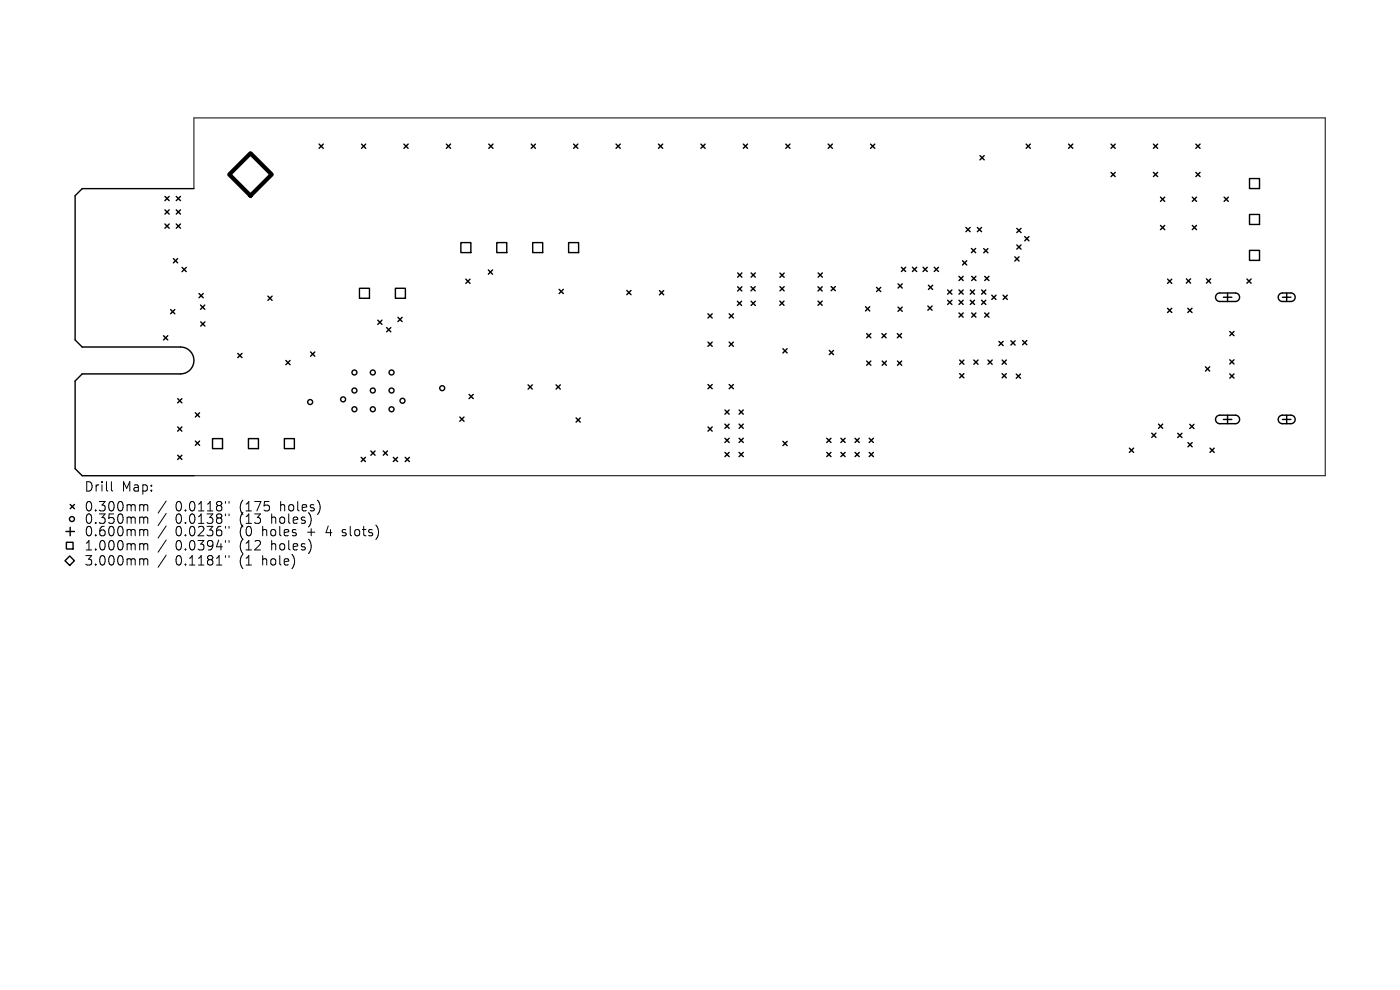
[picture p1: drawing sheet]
<svg xmlns="http://www.w3.org/2000/svg" width="297mm" height="210mm" viewBox="0 0 297 210" stroke-linecap="round" stroke-linejoin="round" font-family="sans-serif">
<defs><g id="words">
<g font-size="2.8">
<text x="17.8" y="104.6">Drill</text>
<text x="25.8" y="104.6">Map:</text>
<text x="17.8" y="108.8">0.300mm</text>
<text x="17.8" y="111.4">0.350mm</text>
<text x="37.2" y="108.8">0.0118&quot;</text>
<text x="37.2" y="111.4">0.0138&quot;</text>
<text x="51" y="108.8">(175</text>
<text x="51" y="111.4">(13</text>
<text x="57.8" y="111.4">holes)</text>
<text x="59.7" y="108.8">holes)</text>
<text x="17.8" y="114">0.600mm</text>
<text x="17.8" y="117">1.000mm</text>
<text x="37.2" y="114">0.0236&quot;</text>
<text x="37.2" y="117">0.0394&quot;</text>
<text x="51" y="114">(0</text>
<text x="51" y="117">(12</text>
<text x="55.9" y="114">holes</text>
<text x="57.8" y="117">holes)</text>
<text x="65.6" y="114">+</text>
<text x="69.8" y="114">4</text>
<text x="73.5" y="114">slots)</text>
<text x="17.8" y="120.2">3.000mm</text>
<text x="37.2" y="120.2">0.1181&quot;</text>
<text x="51" y="120.2">(1</text>
<text x="55.9" y="120.2">hole)</text>
</g>
</g></defs>
<g fill="none" stroke="#000" stroke-width=".21">
<path d="M41.1 40v-15h240v75.9h-240M23.6 102.2v1.7l.3 .3M29.9 107h.3l.3 .3M29.9 109.7h.3l.3 .3M29.9 112.3l.5 .1 .1 .2M29.9 115.3h.3l.3 .3M29.9 118.5h.3l.3 .3M30.5 107.3l.3-.3 .5 .1v1.3M30.5 107.3v1.1M30.5 110v1M30.5 112.6v1.1M30.5 115.6v1.1"/>
<path d="M30.5 118.8v1.1M30.5 110l.3-.3 .5 .1v1.2M30.5 112.6l.3-.3 .5 .1v1.3M30.5 115.6l.3-.3 .5 .1v1.3M30.5 118.8l.3-.3 .5 .1v1.3M35.3 106.3l-1.8 2.6M35.3 108.9l-1.8 2.6M35.3 111.6l-1.8 2.5M35.3 114.6l-1.8 2.5M35.3 117.8l-1.8 2.5M47.8 106.4v.4M47.8 109v.4"/>
<path d="M47.8 111.7v.3M47.8 114.7v.3M47.8 117.9v.3M48.6 106.4v.4M48.6 109v.4M48.6 111.7v.3M48.6 114.7v.3M48.6 117.9v.3M72.6 113.6l.2 .1M72.7 112.4v.5"/>
</g>
<g fill="none" stroke="#000" stroke-width=".3">
<path d="M67.7 30.6l.9 .9M68.6 30.6l-.9 .9M76.7 30.6l.9 .9M77.6 30.6l-.9 .9M85.7 30.6l.9 .9M86.6 30.6l-.9 .9M94.7 30.6l.9 .9M95.6 30.6l-.9 .9M103.7 30.6l.9 .9M104.6 30.6l-.9 .9M112.7 30.6l.9 .9M113.6 30.6l-.9 .9"/>
<path d="M121.7 30.6l.9 .9M122.6 30.6l-.9 .9M130.7 30.6l.9 .9M131.6 30.6l-.9 .9M139.7 30.6l.9 .9M140.6 30.6l-.9 .9M148.7 30.6l.9 .9M149.6 30.6l-.9 .9M157.7 30.6l.9 .9M158.6 30.6l-.9 .9M166.7 30.6l.9 .9M167.6 30.6l-.9 .9"/>
<path d="M175.7 30.6l.9 .9M176.6 30.6l-.9 .9M184.7 30.6l.9 .9M185.6 30.6l-.9 .9M207.9 33l.9 .9M208.8 33l-.9 .9M217.7 30.6l.9 .9M218.6 30.6l-.9 .9M226.7 30.6l.9 .9M227.6 30.6l-.9 .9M235.7 30.6l.9 .9M235.7 36.6l.9 .9"/>
<path d="M236.6 30.6l-.9 .9M236.6 36.6l-.9 .9M244.7 30.6l.9 .9M244.7 36.6l.9 .9M245.6 30.6l-.9 .9M245.6 36.6l-.9 .9M253.7 30.6l.9 .9M253.7 36.6l.9 .9M254.6 30.6l-.9 .9M254.6 36.6l-.9 .9M265.1 37.9h2.1v2.1h-2.1zM35 41.7l.9 .9"/>
<path d="M35 44.5l.9 .9M35 47.5l.9 .9M35.9 41.7l-.9 .9M35.9 44.5l-.9 .9M35.9 47.5l-.9 .9M36.8 54.9l.9 .9M37.4 41.7l.9 .9M37.4 44.5l.9 .9M37.4 47.5l.9 .9M37.7 54.9l-.9 .9M38.3 41.7l-.9 .9M38.3 44.5l-.9 .9"/>
<path d="M38.3 47.5l-.9 .9M38.6 56.7l.9 .9M39.5 56.7l-.9 .9M41.1 40h-23.7l-1.5 1.5v30.6l1.5 1.5h20.9a2.85 2.85 0 0 1 2.8 2.9 2.85 2.85 0 0 1-2.8 2.8h-20.9l-1.5 1.5v18.6l1.5 1.5h23.7M97.8 51.5h2.1v2.1h-2.1zM98.8 59.2l.9 .9M99.7 59.2l-.9 .9M103.6 57.3l.9 .9M104.5 57.3l-.9 .9M105.4 51.5h2.1v2.1h-2.1zM113 51.5h2.1v2.1h-2.1zM120.6 51.5h2.1v2.1h-2.1z"/>
<path d="M156.5 57.9l.9 .9M157.4 57.9l-.9 .9M159.3 57.9l.9 .9M160.2 57.9l-.9 .9M165.5 57.9l.9 .9M166.4 57.9l-.9 .9M173.6 57.9l.9 .9M174.5 57.9l-.9 .9M191.2 56.7l.9 .9M192.1 56.7l-.9 .9M193.6 56.7l.9 .9M194.5 56.7l-.9 .9"/>
<path d="M195.8 56.7l.9 .9M196.7 56.7l-.9 .9M198.2 56.7l.9 .9M199.1 56.7l-.9 .9M203.4 58.6l.9 .9M204.2 55.3l.9 .9M204.3 58.6l-.9 .9M204.9 48.2l.9 .9M205.1 55.3l-.9 .9M205.8 48.2l-.9 .9M206.1 52.7l.9 .9M206.1 58.6l.9 .9"/>
<path d="M207 52.7l-.9 .9M207 58.6l-.9 .9M207.3 48.2l.9 .9M208.2 48.2l-.9 .9M208.7 52.7l.9 .9M208.9 58.6l.9 .9M209.6 52.7l-.9 .9M209.8 58.6l-.9 .9M215.3 54.5l.9 .9M215.7 48.4l.9 .9M215.7 52l.9 .9M216.2 54.5l-.9 .9"/>
<path d="M216.6 48.4l-.9 .9M216.6 52l-.9 .9M217.4 50.2l.9 .9M218.3 50.2l-.9 .9M246.2 41.8l.9 .9M246.2 47.8l.9 .9M247.1 41.8l-.9 .9M247.1 47.8l-.9 .9M247.7 59.2l.9 .9M248.6 59.2l-.9 .9M251.7 59.2l.9 .9M252.6 59.2l-.9 .9"/>
<path d="M252.9 41.8l.9 .9M252.9 47.8l.9 .9M253.8 41.8l-.9 .9M253.8 47.8l-.9 .9M255.9 59.2l.9 .9M256.8 59.2l-.9 .9M259.7 41.8l.9 .9M260.6 41.8l-.9 .9M264.5 59.2l.9 .9M265.1 45.5h2.1v2.1h-2.1zM265.1 53.1h2.1v2.1h-2.1zM265.4 59.2l-.9 .9"/>
<path d="M34.7 71.2l.9 .9M35.6 71.2l-.9 .9M36.2 65.7l.9 .9M37.1 65.7l-.9 .9M42.2 62.3l.9 .9M42.5 64.7l.9 .9M42.6 68.3l.9 .9M43.1 62.3l-.9 .9M43.4 64.7l-.9 .9M43.5 68.3l-.9 .9M50.4 75l.9 .9M51.3 75l-.9 .9"/>
<path d="M56.8 62.8l.9 .9M57.7 62.8l-.9 .9M60.6 76.5l.9 .9M61.5 76.5l-.9 .9M65.9 74.7l.9 .9M66.8 74.7l-.9 .9M76.3 61.2h2.1v2.1h-2.1zM80.1 67.9l.9 .9M81 67.9l-.9 .9M82 69.5l.9 .9M82.9 69.5l-.9 .9M83.9 61.2h2.1v2.1h-2.1z"/>
<path d="M84.4 67.3l.9 .9M85.3 67.3l-.9 .9M118.6 61.4l.9 .9M119.5 61.4l-.9 .9M133 61.6l.9 .9M133.9 61.6l-.9 .9M139.9 61.6l.9 .9M140.8 61.6l-.9 .9M150.2 66.6l.9 .9M150.2 72.6l.9 .9M151.1 66.6l-.9 .9M151.1 72.6l-.9 .9"/>
<path d="M154.7 66.6l.9 .9M154.7 72.6l.9 .9M155.6 66.6l-.9 .9M155.6 72.6l-.9 .9M156.4 63.9l.9 .9M156.5 60.8l.9 .9M157.3 63.9l-.9 .9M157.4 60.8l-.9 .9M159.3 60.8l.9 .9M159.3 63.9l.9 .9M160.2 60.8l-.9 .9M160.2 63.9l-.9 .9"/>
<path d="M165.4 63.9l.9 .9M165.5 60.8l.9 .9M166.1 74l.9 .9M166.3 63.9l-.9 .9M166.4 60.8l-.9 .9M167 74l-.9 .9M173.5 60.8l.9 .9M173.5 63.9l.9 .9M174.4 60.8l-.9 .9M174.4 63.9l-.9 .9M175.9 74.3l.9 .9M176.3 60.8l.9 .9"/>
<path d="M176.8 74.3l-.9 .9M177.2 60.8l-.9 .9M183.6 65.1l.9 .9M183.8 70.8l.9 .9M183.8 76.6l.9 .9M184.5 65.1l-.9 .9M184.7 70.8l-.9 .9M184.7 76.6l-.9 .9M185.9 61l.9 .9M186.8 61l-.9 .9M187.1 70.8l.9 .9M187.1 76.6l.9 .9"/>
<path d="M188 70.8l-.9 .9M188 76.6l-.9 .9M190.4 70.8l.9 .9M190.4 76.6l.9 .9M190.5 60.2l.9 .9M190.5 65.1l.9 .9M191.3 70.8l-.9 .9M191.3 76.6l-.9 .9M191.4 60.2l-.9 .9M191.4 65.1l-.9 .9M196.8 64.9l.9 .9M197 60.5l.9 .9"/>
<path d="M197.7 64.9l-.9 .9M197.9 60.5l-.9 .9M201 61.5l.9 .9M201 63.7l.9 .9M201.9 61.5l-.9 .9M201.9 63.7l-.9 .9M203.4 61.5l.9 .9M203.4 63.7l.9 .9M203.4 66.4l.9 .9M203.6 76.4l.9 .9M203.6 79.3l.9 .9M204.3 61.5l-.9 .9"/>
<path d="M204.3 63.7l-.9 .9M204.3 66.4l-.9 .9M204.5 76.4l-.9 .9M204.5 79.3l-.9 .9M205.8 61.5l.9 .9M205.8 63.7l.9 .9M206.1 66.4l.9 .9M206.6 76.4l.9 .9M206.7 61.5l-.9 .9M206.7 63.7l-.9 .9M207 66.4l-.9 .9M207.5 76.4l-.9 .9"/>
<path d="M208.2 61.5l.9 .9M208.2 63.7l.9 .9M208.9 66.4l.9 .9M209.1 61.5l-.9 .9M209.1 63.7l-.9 .9M209.6 76.4l.9 .9M209.8 66.4l-.9 .9M210.4 62.6l.9 .9M210.5 76.4l-.9 .9M211.3 62.6l-.9 .9M211.9 72.4l.9 .9M212.6 76.4l.9 .9"/>
<path d="M212.6 79.3l.9 .9M212.8 62.6l.9 .9M212.8 72.4l-.9 .9M213.5 76.4l-.9 .9M213.5 79.3l-.9 .9M213.7 62.6l-.9 .9M214.5 72.3l.9 .9M215.4 72.3l-.9 .9M215.6 79.3l.9 .9M216.5 79.3l-.9 .9M216.9 72.2l.9 .9M217.8 72.2l-.9 .9"/>
<path d="M247.7 65.4l.9 .9M248.6 65.4l-.9 .9M252 65.4l.9 .9M252.9 65.4l-.9 .9M255.7 77.8l.9 .9M256.6 77.8l-.9 .9M258.1 62.4l.6-.2h3.4a.9 .9 0 0 1 .9 .9 .9 .9 0 0 1-.9 .9h-3.3a.9 .9 0 0 1-.9-.6 .9 .9 0 0 1 .2-1zM259.5 63.1h1.8M260.4 62.2v1.8M260.9 70.3l.9 .9M260.9 76.3l.9 .9M260.9 79.3l.9 .9"/>
<path d="M261.8 70.3l-.9 .9M261.8 76.3l-.9 .9M261.8 79.3l-.9 .9M271.4 62.4l.6-.2h1.9a.9 .9 0 0 1 .9 .9 .9 .9 0 0 1-.9 .9h-1.8a.9 .9 0 0 1-.9-.6 .9 .9 0 0 1 .2-1zM272.1 63.1h1.8M273 62.2v1.8M37.7 84.6l.9 .9M37.7 90.6l.9 .9M37.7 96.6l.9 .9M38.6 84.6l-.9 .9M38.6 90.6l-.9 .9M38.6 96.6l-.9 .9"/>
<path d="M41.4 87.6l.9 .9M41.4 93.6l.9 .9M42.3 87.6l-.9 .9M42.3 93.6l-.9 .9M45.1 93h2.1v2.2h-2.1zM52.7 93h2.1v2.2h-2.1zM60.3 93h2.1v2.2h-2.1zM76.6 97l.9 .9M77.5 97l-.9 .9M78.7 95.7l.9 .9M79.6 95.7l-.9 .9M81.3 95.7l.9 .9"/>
<path d="M82.2 95.7l-.9 .9M83.4 97l.9 .9M84.3 97l-.9 .9M86 97l.9 .9M86.9 97l-.9 .9M97.5 88.5l.9 .9M98.4 88.5l-.9 .9M99.5 83.7l.9 .9M100.4 83.7l-.9 .9M112 81.6l.9 .9M112.9 81.6l-.9 .9M118 81.6l.9 .9"/>
<path d="M118.9 81.6l-.9 .9M122.2 88.7l.9 .9M123.1 88.7l-.9 .9M150.2 81.6l.9 .9M150.2 90.6l.9 .9M151.1 81.6l-.9 .9M151.1 90.6l-.9 .9M153.8 87l.9 .9M153.8 90l.9 .9M153.8 93l.9 .9M153.8 96l.9 .9M154.7 87l-.9 .9"/>
<path d="M154.7 90l-.9 .9M154.7 93l-.9 .9M154.7 96l-.9 .9M154.7 81.6l.9 .9M155.6 81.6l-.9 .9M156.8 90l.9 .9M156.8 93l.9 .9M156.8 96l.9 .9M156.8 87l.9 .9M157.7 87l-.9 .9M157.7 90l-.9 .9M157.7 93l-.9 .9"/>
<path d="M157.7 96l-.9 .9M166.1 93.6l.9 .9M167 93.6l-.9 .9M175.4 93l.9 .9M175.4 96l.9 .9M176.3 93l-.9 .9M176.3 96l-.9 .9M178.4 96l.9 .9M178.4 93l.9 .9M179.3 93l-.9 .9M179.3 96l-.9 .9M181.4 96l.9 .9"/>
<path d="M181.4 93l.9 .9M182.3 93l-.9 .9M182.3 96l-.9 .9M184.4 96l.9 .9M184.4 93l.9 .9M185.3 93l-.9 .9M185.3 96l-.9 .9M239.6 95.1l.9 .9M240.5 95.1l-.9 .9M244.3 91.9l.9 .9M245.2 91.9l-.9 .9M245.8 90l.9 .9"/>
<path d="M246.7 90l-.9 .9M249.8 91.9l.9 .9M250.7 91.9l-.9 .9M252 93.9l.9 .9M252.4 90l.9 .9M252.9 93.9l-.9 .9M253.3 90l-.9 .9M256.7 95.1l.9 .9M257.6 95.1l-.9 .9M258.1 88.3l.6-.2h3.4a.9 .9 0 0 1 .9 .9 .9 .9 0 0 1-.9 .9h-3.3a.9 .9 0 0 1-.9-.6 .9 .9 0 0 1 .2-1zM259.5 89h1.8M260.4 88.1v1.8"/>
<path d="M271.4 88.3l.6-.2h1.9a.9 .9 0 0 1 .9 .9 .9 .9 0 0 1-.9 .9h-1.8a.9 .9 0 0 1-.9-.6 .9 .9 0 0 1 .2-1zM272.1 89h1.8M273 88.1v1.8M14 112.7h1.8M14.1 115h1.4v1.5h-1.4zM14.8 117.9l1 1-1 1-1-1zM14.9 107l.9 .9M14.9 111.8v1.8M15.8 107l-.9 .9"/>
<circle cx="75.2" cy="79" r=".53"/>
<circle cx="79.1" cy="79" r=".52"/>
<circle cx="83.1" cy="79" r=".53"/>
<circle cx="65.8" cy="85.3" r=".52"/>
<circle cx="72.8" cy="84.7" r=".53"/>
<circle cx="75.2" cy="86.8" r=".53"/>
<circle cx="75.2" cy="82.8" r=".53"/>
<circle cx="79.1" cy="86.8" r=".52"/>
<circle cx="79.1" cy="82.8" r=".52"/>
<circle cx="83.1" cy="86.8" r=".53"/>
<circle cx="83.1" cy="82.8" r=".53"/>
<circle cx="85.4" cy="85" r=".52"/>
<circle cx="93.8" cy="82.3" r=".52"/>
<circle cx="15.3" cy="110.1" r=".52"/>
</g>
<path d="M53.1 32.5l4.5 4.5-4.5 4.5-4.5-4.5z" fill="none" stroke="#000" stroke-width=".9"/>
<use href="#words"/>
</svg>
